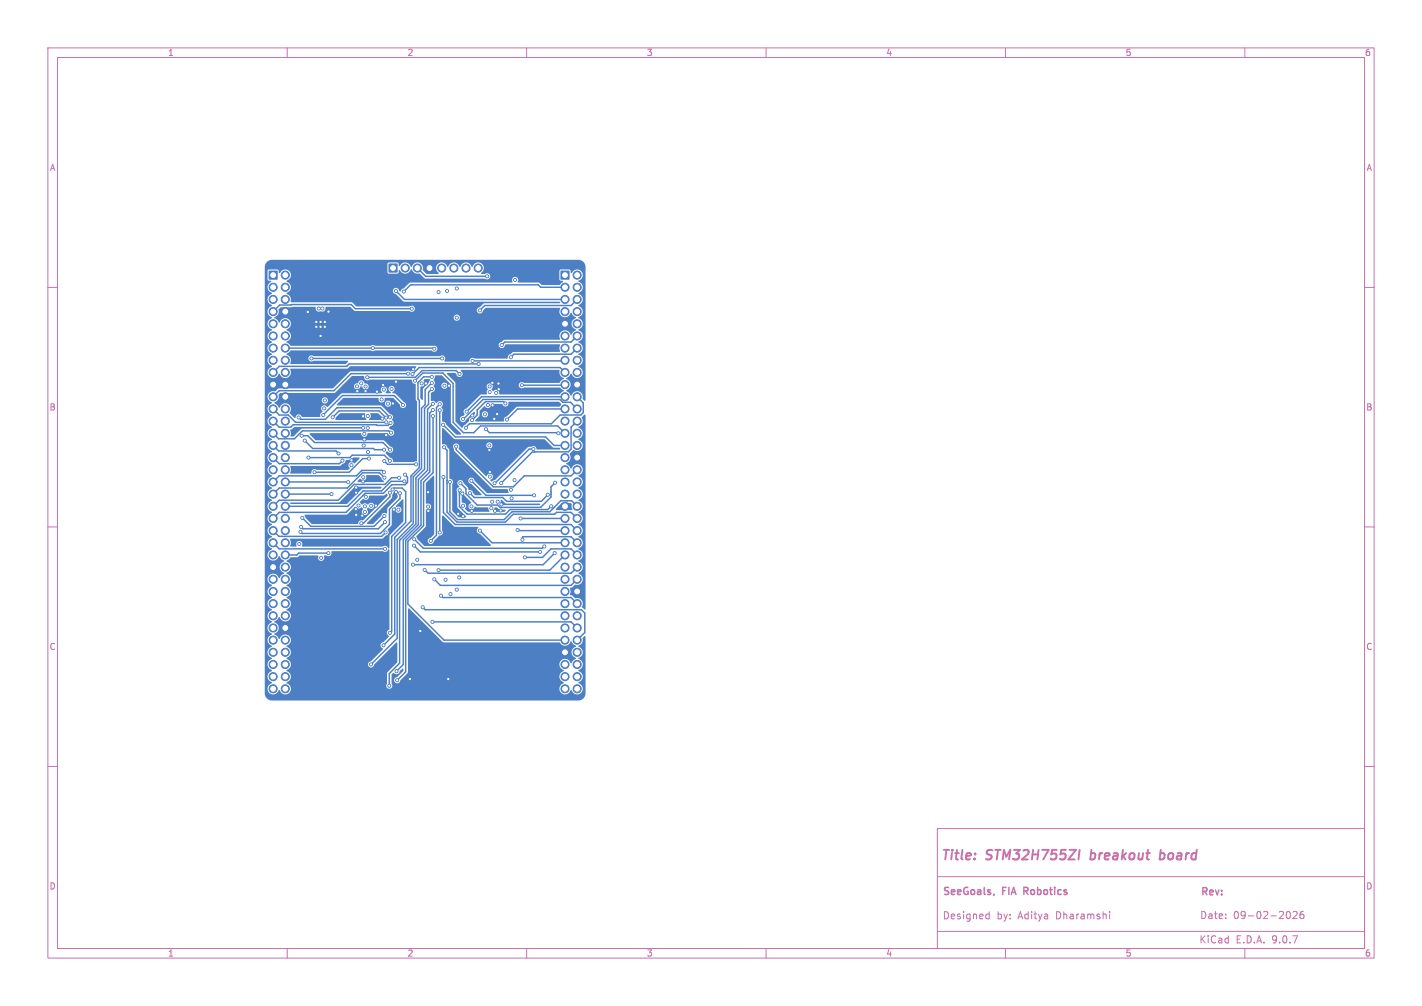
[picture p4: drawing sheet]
<svg xmlns="http://www.w3.org/2000/svg" width="297mm" height="210mm" viewBox="0 0 297 210" stroke-linecap="round" stroke-linejoin="round" font-family="sans-serif">
<defs><g id="words">
<g font-size="2.8" fill="#c872ab">
<text x="196.4" y="180.1">Title:</text>
<text x="206.1" y="180.1">STM32H755ZI</text>
<text x="228.6" y="180.1">breakout</text>
<text x="243.9" y="180.1">board</text>
</g>
<g font-size="2.1" fill="#c872ab">
<text x="196.8" y="187.3">SeeGoals,</text>
<text x="209.5" y="187.3">FIA</text>
<text x="214.5" y="187.3">Robotics</text>
<text x="250.7" y="187.3">Rev:</text>
<text x="196.8" y="192.1">Designed</text>
<text x="208.2" y="192.1">by:</text>
<text x="212.7" y="192.1">Aditya</text>
<text x="220.7" y="192.1">Dharamshi</text>
<text x="250.4" y="197.1">KiCad</text>
<text x="250.5" y="192.1">Date:</text>
<text x="257.6" y="192.1">09-02-2026</text>
<text x="258.1" y="197.1">E.D.A.</text>
<text x="265.7" y="197.1">9.0.7</text>
</g>
<g font-size="1.8" fill="#c872ab">
<text x="35" y="11.9">1</text>
<text x="85" y="11.9">2</text>
<text x="135" y="11.9">3</text>
<text x="185" y="11.9">4</text>
<text x="235" y="11.9">5</text>
<text x="285" y="11.9">6</text>
<text x="10.3" y="35.9">A</text>
<text x="285.4" y="35.9">A</text>
<text x="10.3" y="85.9">B</text>
<text x="285.3" y="85.9">B</text>
<text x="10.3" y="135.9">C</text>
<text x="285.3" y="135.9">C</text>
<text x="10.3" y="185.9">D</text>
<text x="285.3" y="185.9">D</text>
<text x="35" y="199.9">1</text>
<text x="85" y="199.9">2</text>
<text x="135" y="199.9">3</text>
<text x="185" y="199.9">4</text>
<text x="235" y="199.9">5</text>
<text x="285" y="199.9">6</text>
</g>
</g></defs>
<g fill="none" stroke="#c872ab" stroke-width=".21">
<path d="M10 10h277v190h-277zM12 12h273v186h-273zM60 10v2M110 10v2M160 10v2M210 10v2M260 10v2M10 60h2M285 60h2M10 110h2M285 110h2M10 160h2"/>
<path d="M195.8 173h89.2v25h-89.2zM285 160h2M60 198v2M110 198v2M160 198v2M195.8 194.4h89.1M195.8 183h89.1M206.2 190.8l.4 .1M206.6 190.3v1.5M206.6 191.7l-.4 .1M210 198v2M231.8 190.3v.2"/>
<path d="M231.8 190.8v1M260 198v2M268.9 190.3h.1a.8 .8 0 0 1 .5 .7 .8 .8 0 0 1-.5 .8l-.1-.1M270.1 190.4l.5-.1 .3 .4-.9 1.1h.9M272.2 190.3h-.4a1.01 1.01 0 0 0 0 1.5l.5-.2 .1-.5-.3-.3h-.3l-.3 .3"/>
</g>
<path d="M225.5 177.4l-.3 2M227.7 179.3l.2 .1M228 177.4l-.3 2M242.3 178.2h.8M242.4 177.4l-.2 2M243.1 179.2a.66 .66 0 0 1-.9 .1" fill="none" stroke="#c872ab" stroke-width=".4"/>
<path d="M207.6 186.7l-.1 .2M213.9 186h.5M214.4 185.2h-.5v1.5" fill="none" stroke="#c872ab" stroke-width=".3"/>
<g fill="#4d7fc4" stroke="#4d7fc4" stroke-width=".21">
<path d="M81.2 55.1h1.7v1.7h-1.7z"/>
<path d="M117.2 56.6h1.7v1.7h-1.7z"/>
<path d="M56.2 56.6h1.7v1.7h-1.7z"/>
<circle cx="84.6" cy="56" r=".85"/>
<circle cx="87.2" cy="56" r=".85"/>
<circle cx="89.7" cy="56" r=".85"/>
<circle cx="92.3" cy="56" r=".85"/>
<circle cx="94.8" cy="56" r=".85"/>
<circle cx="97.3" cy="56" r=".85"/>
<circle cx="99.9" cy="56" r=".85"/>
<circle cx="120.5" cy="57.4" r=".85"/>
<circle cx="118" cy="60" r=".85"/>
<circle cx="120.5" cy="60" r=".85"/>
<circle cx="118" cy="62.5" r=".85"/>
<circle cx="120.5" cy="62.5" r=".85"/>
<circle cx="118" cy="65" r=".85"/>
<circle cx="120.5" cy="65" r=".85"/>
<circle cx="118" cy="67.6" r=".85"/>
<circle cx="120.5" cy="67.6" r=".85"/>
<circle cx="118" cy="70.1" r=".85"/>
<circle cx="120.5" cy="70.1" r=".85"/>
<circle cx="118" cy="72.7" r=".85"/>
<circle cx="120.5" cy="72.7" r=".85"/>
<circle cx="118" cy="75.2" r=".85"/>
<circle cx="120.5" cy="75.2" r=".85"/>
<circle cx="118" cy="77.7" r=".85"/>
<circle cx="120.5" cy="77.7" r=".85"/>
<circle cx="118" cy="80.3" r=".85"/>
<circle cx="120.5" cy="80.3" r=".85"/>
<circle cx="118" cy="82.8" r=".85"/>
<circle cx="120.5" cy="82.8" r=".85"/>
<circle cx="118" cy="85.4" r=".85"/>
<circle cx="120.5" cy="85.4" r=".85"/>
<circle cx="118" cy="87.9" r=".85"/>
<circle cx="120.5" cy="87.9" r=".85"/>
<circle cx="118" cy="90.4" r=".85"/>
<circle cx="120.5" cy="90.4" r=".85"/>
<circle cx="118" cy="93" r=".85"/>
<circle cx="120.5" cy="93" r=".85"/>
<circle cx="118" cy="95.5" r=".85"/>
<circle cx="120.5" cy="95.5" r=".85"/>
<circle cx="118" cy="98.1" r=".85"/>
<circle cx="120.5" cy="98.1" r=".85"/>
<circle cx="118" cy="100.6" r=".85"/>
<circle cx="120.5" cy="100.6" r=".85"/>
<circle cx="118" cy="103.1" r=".85"/>
<circle cx="120.5" cy="103.1" r=".85"/>
<circle cx="118" cy="105.7" r=".85"/>
<circle cx="120.5" cy="105.7" r=".85"/>
<circle cx="118" cy="108.2" r=".85"/>
<circle cx="120.5" cy="108.2" r=".85"/>
<circle cx="118" cy="110.8" r=".85"/>
<circle cx="120.5" cy="110.8" r=".85"/>
<circle cx="118" cy="113.3" r=".85"/>
<circle cx="120.5" cy="113.3" r=".85"/>
<circle cx="118" cy="115.8" r=".85"/>
<circle cx="120.5" cy="115.8" r=".85"/>
<circle cx="118" cy="118.4" r=".85"/>
<circle cx="120.5" cy="118.4" r=".85"/>
<circle cx="118" cy="120.9" r=".85"/>
<circle cx="120.5" cy="120.9" r=".85"/>
<circle cx="118" cy="123.5" r=".85"/>
<circle cx="120.5" cy="123.5" r=".85"/>
<circle cx="118" cy="126" r=".85"/>
<circle cx="120.5" cy="126" r=".85"/>
<circle cx="118" cy="128.5" r=".85"/>
<circle cx="120.5" cy="128.5" r=".85"/>
<circle cx="118" cy="131.1" r=".85"/>
<circle cx="120.5" cy="131.1" r=".85"/>
<circle cx="118" cy="133.6" r=".85"/>
<circle cx="120.5" cy="133.6" r=".85"/>
<circle cx="118" cy="136.2" r=".85"/>
<circle cx="120.5" cy="136.2" r=".85"/>
<circle cx="118" cy="138.7" r=".85"/>
<circle cx="120.5" cy="138.7" r=".85"/>
<circle cx="118" cy="141.2" r=".85"/>
<circle cx="120.5" cy="141.2" r=".85"/>
<circle cx="118" cy="143.8" r=".85"/>
<circle cx="120.5" cy="143.8" r=".85"/>
<circle cx="59.6" cy="57.4" r=".85"/>
<circle cx="57" cy="60" r=".85"/>
<circle cx="59.6" cy="60" r=".85"/>
<circle cx="57" cy="62.5" r=".85"/>
<circle cx="59.6" cy="62.5" r=".85"/>
<circle cx="57" cy="65" r=".85"/>
<circle cx="59.6" cy="65" r=".85"/>
<circle cx="57" cy="67.6" r=".85"/>
<circle cx="59.6" cy="67.6" r=".85"/>
<circle cx="57" cy="70.1" r=".85"/>
<circle cx="59.6" cy="70.1" r=".85"/>
<circle cx="57" cy="72.7" r=".85"/>
<circle cx="59.6" cy="72.7" r=".85"/>
<circle cx="57" cy="75.2" r=".85"/>
<circle cx="59.6" cy="75.2" r=".85"/>
<circle cx="57" cy="77.7" r=".85"/>
<circle cx="59.6" cy="77.7" r=".85"/>
<circle cx="57" cy="80.3" r=".85"/>
<circle cx="59.6" cy="80.3" r=".85"/>
<circle cx="57" cy="82.8" r=".85"/>
<circle cx="59.6" cy="82.8" r=".85"/>
<circle cx="57" cy="85.4" r=".85"/>
<circle cx="59.6" cy="85.4" r=".85"/>
<circle cx="57" cy="87.9" r=".85"/>
<circle cx="59.6" cy="87.9" r=".85"/>
<circle cx="57" cy="90.4" r=".85"/>
<circle cx="59.6" cy="90.4" r=".85"/>
<circle cx="57" cy="93" r=".85"/>
<circle cx="59.6" cy="93" r=".85"/>
<circle cx="57" cy="95.5" r=".85"/>
<circle cx="59.6" cy="95.5" r=".85"/>
<circle cx="57" cy="98.1" r=".85"/>
<circle cx="59.6" cy="98.1" r=".85"/>
<circle cx="57" cy="100.6" r=".85"/>
<circle cx="59.6" cy="100.6" r=".85"/>
<circle cx="57" cy="103.1" r=".85"/>
<circle cx="59.6" cy="103.1" r=".85"/>
<circle cx="57" cy="105.7" r=".85"/>
<circle cx="59.6" cy="105.7" r=".85"/>
<circle cx="57" cy="108.2" r=".85"/>
<circle cx="59.6" cy="108.2" r=".85"/>
<circle cx="57" cy="110.8" r=".85"/>
<circle cx="59.6" cy="110.8" r=".85"/>
<circle cx="57" cy="113.3" r=".85"/>
<circle cx="59.6" cy="113.3" r=".85"/>
<circle cx="57" cy="115.8" r=".85"/>
<circle cx="59.6" cy="115.8" r=".85"/>
<circle cx="57" cy="118.4" r=".85"/>
<circle cx="59.6" cy="118.4" r=".85"/>
<circle cx="57" cy="120.9" r=".85"/>
<circle cx="59.6" cy="120.9" r=".85"/>
<circle cx="57" cy="123.5" r=".85"/>
<circle cx="59.6" cy="123.5" r=".85"/>
<circle cx="57" cy="126" r=".85"/>
<circle cx="59.6" cy="126" r=".85"/>
<circle cx="57" cy="128.5" r=".85"/>
<circle cx="59.6" cy="128.5" r=".85"/>
<circle cx="57" cy="131.1" r=".85"/>
<circle cx="59.6" cy="131.1" r=".85"/>
<circle cx="57" cy="133.6" r=".85"/>
<circle cx="59.6" cy="133.6" r=".85"/>
<circle cx="57" cy="136.2" r=".85"/>
<circle cx="59.6" cy="136.2" r=".85"/>
<circle cx="57" cy="138.7" r=".85"/>
<circle cx="59.6" cy="138.7" r=".85"/>
<circle cx="57" cy="141.2" r=".85"/>
<circle cx="59.6" cy="141.2" r=".85"/>
<circle cx="57" cy="143.8" r=".85"/>
<circle cx="59.6" cy="143.8" r=".85"/>
<circle cx="77.9" cy="72.7" r=".32"/>
<circle cx="90.7" cy="72.8" r=".32"/>
<circle cx="82.7" cy="102.7" r=".32"/>
<circle cx="76.1" cy="91.7" r=".32"/>
<circle cx="82.1" cy="84.2" r=".32"/>
<circle cx="75.8" cy="89.3" r=".32"/>
<circle cx="76" cy="93" r=".32"/>
<circle cx="67.8" cy="68.2" r=".32"/>
<circle cx="96.7" cy="107.8" r=".32"/>
<circle cx="73.4" cy="96.1" r=".32"/>
<circle cx="102.2" cy="94" r=".32"/>
<circle cx="78.5" cy="105.5" r=".32"/>
<circle cx="76.4" cy="81.7" r=".32"/>
<circle cx="85.6" cy="141.8" r=".32"/>
<circle cx="74.4" cy="107.5" r=".32"/>
<circle cx="82.7" cy="79.7" r=".32"/>
<circle cx="66.1" cy="67.2" r=".32"/>
<circle cx="74.4" cy="101.8" r=".32"/>
<circle cx="104.2" cy="81.3" r=".32"/>
<circle cx="89" cy="80" r=".32"/>
<circle cx="75.8" cy="86.9" r=".32"/>
<circle cx="67" cy="67.2" r=".32"/>
<circle cx="104.1" cy="80.1" r=".32"/>
<circle cx="87.8" cy="131.7" r=".32"/>
<circle cx="68.6" cy="65" r=".32"/>
<circle cx="93.6" cy="141.8" r=".32"/>
<circle cx="89.5" cy="106.7" r=".32"/>
<circle cx="96.6" cy="103" r=".32"/>
<circle cx="75.7" cy="107.6" r=".32"/>
<circle cx="98.5" cy="106.7" r=".32"/>
<circle cx="78.7" cy="81.8" r=".32"/>
<circle cx="80.7" cy="90.8" r=".32"/>
<circle cx="102.3" cy="98.5" r=".32"/>
<circle cx="80" cy="80.4" r=".32"/>
<circle cx="67" cy="68.2" r=".32"/>
<circle cx="102.9" cy="84.6" r=".32"/>
<circle cx="74.6" cy="81.7" r=".32"/>
<circle cx="75.8" cy="100.5" r=".32"/>
<circle cx="79.9" cy="87.4" r=".32"/>
<circle cx="95.7" cy="107.3" r=".32"/>
<circle cx="104.6" cy="106.6" r=".32"/>
<circle cx="64.3" cy="65.1" r=".32"/>
<circle cx="103.8" cy="86.4" r=".32"/>
<circle cx="74.4" cy="102.8" r=".32"/>
<circle cx="66.1" cy="68.2" r=".32"/>
<circle cx="67" cy="70.1" r=".32"/>
<circle cx="93.8" cy="80.5" r=".32"/>
<circle cx="102.8" cy="79.9" r=".32"/>
<circle cx="74.3" cy="106.3" r=".32"/>
<circle cx="89.4" cy="102.7" r=".32"/>
<circle cx="86.3" cy="77.1" r=".32"/>
<circle cx="98.7" cy="86.7" r=".32"/>
<circle cx="82.3" cy="106.4" r=".32"/>
<circle cx="104.7" cy="105.3" r=".32"/>
<circle cx="103.2" cy="87.5" r=".32"/>
<circle cx="67.8" cy="67.2" r=".32"/>
<circle cx="103.4" cy="106.6" r=".32"/>
<circle cx="76.8" cy="89.3" r=".32"/>
<circle cx="102.6" cy="106.1" r=".32"/>
<circle cx="102.8" cy="104.7" r=".32"/>
<circle cx="89.4" cy="105.8" r=".32"/>
<circle cx="102.3" cy="80.7" r=".32"/>
<circle cx="98.5" cy="105.7" r=".32"/>
<circle cx="66.6" cy="64.4" r=".32"/>
<circle cx="96.7" cy="105.6" r=".32"/>
<circle cx="75.4" cy="80" r=".32"/>
<circle cx="77.5" cy="105.6" r=".32"/>
<circle cx="101.9" cy="84.5" r=".32"/>
<circle cx="76.2" cy="105.7" r=".32"/>
<circle cx="76.9" cy="94.4" r=".32"/>
<circle cx="76.4" cy="80.7" r=".32"/>
<circle cx="73.4" cy="97.1" r=".32"/>
<circle cx="67.3" cy="64.4" r=".32"/>
<circle cx="102.3" cy="99.5" r=".32"/>
<circle cx="101.3" cy="86.5" r=".32"/>
<circle cx="76.2" cy="106.9" r=".32"/>
<circle cx="76.1" cy="90.6" r=".32"/>
<circle cx="81.1" cy="84.3" r=".32"/>
<circle cx="88.1" cy="80" r=".32"/>
<circle cx="74.9" cy="105.5" r=".32"/>
<circle cx="92.8" cy="80.5" r=".32"/>
<circle cx="104" cy="104.7" r=".32"/>
<circle cx="81.8" cy="81.2" r=".32"/>
<circle cx="74.6" cy="80.7" r=".32"/>
<circle cx="76.4" cy="103.7" r=".32"/>
<circle cx="102.3" cy="81.8" r=".32"/>
<circle cx="75.9" cy="99.6" r=".32"/>
<circle cx="83.2" cy="106.4" r=".32"/>
<circle cx="76.8" cy="86.8" r=".32"/>
<circle cx="103.6" cy="82" r=".32"/>
<circle cx="79.7" cy="83.4" r=".32"/>
<circle cx="80.2" cy="81.3" r=".32"/>
<circle cx="102.2" cy="93" r=".32"/>
<circle cx="81.4" cy="132.1" r=".32"/>
<circle cx="82" cy="102.2" r=".32"/>
<circle cx="63.1" cy="108.1" r=".32"/>
<circle cx="80.3" cy="107.7" r=".32"/>
<circle cx="96" cy="78.1" r=".32"/>
<circle cx="76.7" cy="78.8" r=".32"/>
<circle cx="80.4" cy="109" r=".32"/>
<circle cx="62.9" cy="110" r=".32"/>
<circle cx="68.6" cy="115.5" r=".32"/>
<circle cx="95.4" cy="66.3" r=".32"/>
<circle cx="81.6" cy="88.3" r=".32"/>
<circle cx="95.4" cy="60.2" r=".32"/>
<circle cx="83.4" cy="99.7" r=".32"/>
<circle cx="80.2" cy="98.6" r=".32"/>
<circle cx="62.5" cy="113.6" r=".32"/>
<circle cx="87.1" cy="116.9" r=".32"/>
<circle cx="90.4" cy="85.6" r=".32"/>
<circle cx="83" cy="142" r=".32"/>
<circle cx="71.5" cy="96.2" r=".32"/>
<circle cx="80.7" cy="88.2" r=".32"/>
<circle cx="91.8" cy="111.2" r=".32"/>
<circle cx="80.5" cy="111.2" r=".32"/>
<circle cx="91.8" cy="85.6" r=".32"/>
<circle cx="90.4" cy="84.3" r=".32"/>
<circle cx="82.8" cy="140.1" r=".32"/>
<circle cx="65" cy="74.8" r=".32"/>
<circle cx="92.4" cy="74.8" r=".32"/>
<circle cx="80.1" cy="134.7" r=".32"/>
<circle cx="90.2" cy="78.7" r=".32"/>
<circle cx="64.4" cy="95.5" r=".32"/>
<circle cx="81.4" cy="96.2" r=".32"/>
<circle cx="62.4" cy="87.1" r=".32"/>
<circle cx="81.4" cy="87.1" r=".32"/>
<circle cx="90.2" cy="79.9" r=".32"/>
<circle cx="77.5" cy="138.7" r=".32"/>
<circle cx="81.3" cy="143.2" r=".32"/>
<circle cx="90.2" cy="81.2" r=".32"/>
<circle cx="62.8" cy="111" r=".32"/>
<circle cx="83.5" cy="103" r=".32"/>
<circle cx="81.7" cy="90.3" r=".32"/>
<circle cx="91.6" cy="61" r=".32"/>
<circle cx="69.2" cy="103.1" r=".32"/>
<circle cx="77.1" cy="95.7" r=".32"/>
<circle cx="65.7" cy="98.6" r=".32"/>
<circle cx="100" cy="76" r=".32"/>
<circle cx="67.8" cy="83.6" r=".32"/>
<circle cx="85.2" cy="78" r=".32"/>
<circle cx="84.5" cy="100.5" r=".32"/>
<circle cx="72.7" cy="100.7" r=".32"/>
<circle cx="107.5" cy="100.2" r=".32"/>
<circle cx="86" cy="64.4" r=".32"/>
<circle cx="70.7" cy="94.7" r=".32"/>
<circle cx="81.5" cy="93.9" r=".32"/>
<circle cx="63" cy="91" r=".32"/>
<circle cx="80.3" cy="99.7" r=".32"/>
<circle cx="84.6" cy="99.1" r=".32"/>
<circle cx="90" cy="112.9" r=".32"/>
<circle cx="91.8" cy="84.4" r=".32"/>
<circle cx="80.4" cy="114.6" r=".32"/>
<circle cx="63.7" cy="92" r=".32"/>
<circle cx="80.2" cy="93.9" r=".32"/>
<circle cx="93.4" cy="60.7" r=".32"/>
<circle cx="80.6" cy="87.2" r=".32"/>
<circle cx="69.5" cy="87.1" r=".32"/>
<circle cx="67.7" cy="85.3" r=".32"/>
<circle cx="98.7" cy="75.3" r=".32"/>
<circle cx="86.7" cy="79.5" r=".32"/>
<circle cx="67.5" cy="86.6" r=".32"/>
<circle cx="84.2" cy="84.6" r=".32"/>
<circle cx="67.1" cy="116.5" r=".32"/>
<circle cx="101.5" cy="89.6" r=".32"/>
<circle cx="116.6" cy="90.4" r=".32"/>
<circle cx="90.4" cy="86.9" r=".32"/>
<circle cx="115.8" cy="115.5" r=".32"/>
<circle cx="86.3" cy="117.9" r=".32"/>
<circle cx="93.1" cy="121" r=".32"/>
<circle cx="114.4" cy="103.3" r=".32"/>
<circle cx="98.1" cy="102.9" r=".32"/>
<circle cx="86.2" cy="78.1" r=".32"/>
<circle cx="84.4" cy="60.9" r=".32"/>
<circle cx="90.3" cy="129.8" r=".32"/>
<circle cx="109" cy="80.4" r=".32"/>
<circle cx="80.3" cy="96.2" r=".32"/>
<circle cx="92.7" cy="93.4" r=".32"/>
<circle cx="86.9" cy="96.9" r=".32"/>
<circle cx="88.7" cy="119" r=".32"/>
<circle cx="94.1" cy="124" r=".32"/>
<circle cx="92.1" cy="124.4" r=".32"/>
<circle cx="100.2" cy="64.8" r=".32"/>
<circle cx="94" cy="100.6" r=".32"/>
<circle cx="92.6" cy="99.6" r=".32"/>
<circle cx="113.7" cy="114.1" r=".32"/>
<circle cx="86.5" cy="112.6" r=".32"/>
<circle cx="95.3" cy="93.2" r=".32"/>
<circle cx="105.9" cy="87.6" r=".32"/>
<circle cx="82.7" cy="60.7" r=".32"/>
<circle cx="88.3" cy="126.8" r=".32"/>
<circle cx="109.6" cy="116.4" r=".32"/>
<circle cx="75.5" cy="109.2" r=".32"/>
<circle cx="81.4" cy="102.9" r=".32"/>
<circle cx="96.2" cy="100.9" r=".32"/>
<circle cx="115.9" cy="100.8" r=".32"/>
<circle cx="96.7" cy="87.5" r=".32"/>
<circle cx="96" cy="102.3" r=".32"/>
<circle cx="115.1" cy="105.7" r=".32"/>
<circle cx="91.6" cy="119" r=".32"/>
<circle cx="100.2" cy="110.8" r=".32"/>
<circle cx="107.6" cy="58.4" r=".32"/>
<circle cx="111.4" cy="93.8" r=".32"/>
<circle cx="103.3" cy="100.9" r=".32"/>
<circle cx="108.1" cy="110.6" r=".32"/>
<circle cx="98.5" cy="100.4" r=".32"/>
<circle cx="111.5" cy="103.4" r=".32"/>
<circle cx="95.9" cy="120.5" r=".32"/>
<circle cx="104.7" cy="100.9" r=".32"/>
<circle cx="97.5" cy="85.9" r=".32"/>
<circle cx="97.3" cy="89.3" r=".32"/>
<circle cx="90.7" cy="120.9" r=".32"/>
<circle cx="112.8" cy="115.2" r=".32"/>
<circle cx="86.5" cy="113.9" r=".32"/>
<circle cx="109.1" cy="112.7" r=".32"/>
<circle cx="95.4" cy="123.1" r=".32"/>
<circle cx="108.7" cy="108.2" r=".32"/>
<circle cx="106.7" cy="102.2" r=".32"/>
<circle cx="106.7" cy="74.6" r=".32"/>
<circle cx="92.5" cy="88.7" r=".32"/>
<circle cx="104.8" cy="72" r=".32"/>
<circle cx="106.8" cy="104" r=".32"/>
<circle cx="105.6" cy="84.2" r=".32"/>
<circle cx="98.6" cy="87.7" r=".32"/>
<circle cx="101.8" cy="57.7" r=".32"/>
</g>
<g fill="none" stroke="#4d7fc4" stroke-width=".3">
<path d="M87.2 56l1.7 1.7h12.9M118 60h-5.1l-.5-.5h-26.6l-1.4 1.4M59.6 72.7h31l.1 .1M65 74.8h27.4M82.7 60.7l1.8 1.8h33.5M85.2 78h-11.9l-3.6 3.6h-11.4l-1.3 1.2M86 64.4h-11.8l-.8-.8h-12.5l-2.5 .1-1.4 1.3M86.2 78.1h.1M86.7 79.5l1.6-1.6h4.2l2.1 2.1v8.2l2.2 2.1h2.2l1.4-1.4h16.1l1.5 1.5M86.7 79.5h.1M86.9 79.2h.1M90.2 78.7h-1.7l-1.2 1.2v3.4l.3 .3v14l-1.8 1.8v9.4l-3.4 3.4v20.2l-2.3 2.3"/>
<path d="M90.2 79.9l-1.4 1.4v3.2l-.8 .7v12.6l-1.7 1.7v9.8l-3.3 3.3v20.6l-5.5 5.5M96 78.1l-.7-.7h-7.1l-1.4 1.4h-10.1M100 76h-27.1l-.5 .5h-14.1l-1.3 1.2M118 75.2l-.1 .1h-19.2M118 77.7l-1-1h-29.5l-1.3 1.4M120.5 62.5l-1.2 1.3h-18.1l-1 1M120.5 72.7l-1.2 1.2h-12l-.6 .7M120.5 70.1l-1.2 1.3h-13.9l-.6 .6M57 87.9l1.3 1.3h2.4l.5-.5h17.4l.2 .1h2.3l.5-.5M57 95.5l1.3 1.3h12.6l.6-.6M57 85.4l1.3 1.2h1.9l1.5 1.6h19M57 93l1.2 1.1h12l.5 .6"/>
<path d="M59.6 98.1l.4 .4M63 91h1.3l1.4 1.4h14.3l1.5 1.5M63.7 92l1.6 1.6h12.7l.3 .3h1.9M64.4 95.5h8.7l.5-.5h6.7l1.1 1.2M69.5 87.1l1.3-1.3h8.4l1.4 1.4M75.5 98.2h.1M77.1 95.7h-1.3l-2.9 2.9h-7.2M80.2 98.6l-.4-.4h-4.2l-1.2 1.1h-16.1l-1.3 1.3M80.2 93.9h.1M80.3 96.2l.7 .7h5.9M80.3 99.7l-1-1h-3.6l-3.2 3.2h-14.2l-1.3 1.2M81.4 87.1l-1.9-2h-9.1l-2.4 2.4h-5.2l-.4-.4"/>
<path d="M81.7 90.3l-.5-.4h-18l-1.7 1.7h-3.3l-1.2-1.2M83.4 99.7h-1.6l-1.4 1.4h-6.4l-3.3 3.3h-12.4l-1.3 1.3M84.2 84.6l-1.9-2h-10.8l-4 4M84.6 99.1l.5 .5v1.1l-.5 .5h-2.7l-1.8 1.8h-3.8l-4 4h-14l-1.3 1.2M90.2 81.2l-.7 .7v2.5l-.8 .8v12.8l-1.8 1.8v9.6l-3.4 3.4v25.7l-2.2 2.1v2.6M90.4 85.6l-.6 .6v12.3l-1.9 1.9v9.2l-3.2 3.2v27.4l-1.7 1.8M90.4 84.3l-1.1 1.1v12.8l-1.9 1.9v9.4l-3.2 3.2v26l-1.4 1.4M90.4 86.9v11.8l-1.9 2v9l-3.3 3.3v13.1l7.5 7.5h25.3M91.8 85.6v25.6M91.8 84.4l-.6 .7v26.6l-1.2 1.2M92.5 88.7l2.6 2.5h18.8l1.8 1.8h2.3M92.6 99.6v7.4l2.5 2.5h24.2l1.2 1.3"/>
<path d="M92.7 93.4l.7 .6v12.9l2.1 2.1h10.1l1.6-1.7h8.6l.4-.3h3.1l1.2 1.2M95.3 93.2v.7l7.7 7.7h4.2l2.3-2.3h9.8l1.2-1.2M101.5 89.6l.7 .7h14.2l.2 .1M105.6 84.2l-.4-.4h-3.8l-1.7 1.8v1l-1.1 1.1M111.4 93.8h-.9l-7.2 7.1M118 80.3l-.1 .1h-8.9M118 85.4h-9.9l-2.2 2.2M118 82.8h-17.4l-3.1 3.1M120.5 82.8l1.3 1.3v2l-.5 .5h-4.3l-1.8 1.9h-17.2l-.7 .8M120.5 85.4l-1.3-1.4h-1.7l-.6-.6h-16l-4.2 4.1M120.5 87.9l-1.2 1.3v4.6l-.6 .5-7.5 .1-6.5 6.5M57 110.8l1.2 1.2h21.5l.8-.8"/>
<path d="M57 113.3l1.3 1.3h22.1M59.6 103.1h9.6M59.6 100.6l13.1 .1M68.6 115.5h-6.2l-.4 .3h-2.4M75.8 103.5h.1M76.1 103.1h.1M80.3 107.7l-2.2 2.2h-13.2l-1.8-1.8M80.4 109l-1.4 1.4h-15.7l-.4-.4M81.4 102.9v.8l-5.5 5.5h-.4M82 102.2l.3-.3h1.7l.7 .7v6.5l-2.9 2.9v19.7l-.4 .4M83.5 103v1.1l-2.2 2.2v3.2l-1.9 1.9h-16.3l-.3-.4M84.5 100.5h-2.8l-2 2h-3.9l-3.2 3.2h-13"/>
<path d="M85.1 100.7h.1M86.5 113.9h.1M86.5 113.9l1.3 1.3h25M86.5 112.6h.1M86.5 112.6l1.9 1.9h24.9l.4-.4M93.4 100.9h.1M93.4 100.3v.1M94 100.6v6.3l1.6 1.6h9.7l1.7-1.7h7.8l2.3-2.3h2.3l1.1 1.2M95.9 103.3h.1M96 102.8h-.1M96 102.3v3.4l1.5 1.6h8.1l.9-.9h7.9l.7-.7M98.1 102.9l1 1h5.9l.8 .8h7.3l1.3-1.4"/>
<path d="M98.5 100.4l3 3h10M100.2 110.8l2.6 2.5h15.2M103.3 100.9h.1M104.7 100.9h.1M108.1 110.6l.5 .2h9.4M108.7 108.2h9.3M109.1 112.7l.1-.7h10.1l1.2 1.3M113.1 106.4h.1M115.1 103.1h.1M115.1 102.6h.1M115.4 106.3h.1M115.7 105.9h.1"/>
<path d="M115.8 115.5l-2.4 2.4h-27.1M115.9 100.8l-.8 .8v2.1l-2.2 2.2h-8.4l-.5-.5h-4.3l-2.4-2.3v-1.1l-1.1-1.1M115.9 100.8h.1M118 115.8l-3.2 3.2h-23.2M118.5 104.5h.1M120.5 115.8l-1.2-1.2h-4.2l-1.8 1.8h-3.7M120.5 118.4l-1.2 1.3h-29.9l-.7-.7M88.3 126.8l.5 .5h32.6l.7 .7v4l-1.6 1.6M90.3 129.8h29l1.2 1.3M90.7 120.9l1.3 1.3h27.3l1.2-1.3M92.1 124.4l.4 .3h26.8l1.2 1.3"/>
</g>
<g fill="#4d7fc4">
<path d="M55.8 54.6l1-.4h64a1.5 1.5 0 0 1 1.5 1.5v27.9a.43 .43 0 0 1-.6-.4 1.21 1.21 0 0 0-.9-1.5 1.21 1.21 0 0 0-1.5 .9l-1-1.1a1.28 1.28 0 0 0 .9-1.2 1.28 1.28 0 0 0-1-1.2l.7-.6 .3-.5h.2a1.2 1.2 0 0 0 2 .5 1.2 1.2 0 0 0-.6-2v-.1a1.24 1.24 0 0 0 .9-1.3 1.24 1.24 0 0 0-.9-1.1v-.2a1.24 1.24 0 0 0 .9-1.2 1.24 1.24 0 0 0-.9-1.2v-.1a1.24 1.24 0 0 0 .9-1.2 1.24 1.24 0 0 0-.9-1.2v-.2a1.24 1.24 0 0 0 .9-1.2 1.24 1.24 0 0 0-.9-1.1v-.2a1.24 1.24 0 0 0 .9-1.2 1.24 1.24 0 0 0-.9-1.2v-.1a1.24 1.24 0 0 0 .9-1.3 1.24 1.24 0 0 0-.9-1.1v-.2a1.24 1.24 0 0 0 .9-1.2 1.24 1.24 0 0 0-.9-1.2v-.1a1.21 1.21 0 0 0 .6-2 1.21 1.21 0 0 0-2.1 .4l-.4-.7h-1.9l-.2 .2v1.9l.8 .4-.8 .7h-3.6l-.7-.5-4.3-.1a.69 .69 0 0 0-.6-1.1 .69 .69 0 0 0-.6 1.1l-21.3 .1-2.2 1.8a.8 .8 0 0 0-1.3-.5l-.1 .4 .1 .4 .5 .3 1.7 1.6h32.4l.2 .2-.2 .1h-15.6l-1 .9a.65 .65 0 0 0-.6 .7 .65 .65 0 0 0 .7 .6 .65 .65 0 0 0 .6-.7l.6-.5h15.5a1.24 1.24 0 0 0 .6 1.8 1.24 1.24 0 0 0 1.6-.8l.6 .6 .5 .3v.2a1.24 1.24 0 0 0-.9 1.3 1.24 1.24 0 0 0 .9 1.1l-.6 .6-.3 .5-.2-.1a1.22 1.22 0 0 0-1.7-.7 1.22 1.22 0 0 0-.5 1.8h-11.6l-.7 .5a.65 .65 0 0 0-.5 .7 .65 .65 0 0 0 .7 .6 .65 .65 0 0 0 .6-.7l.2-.1h11.1a.47 .47 0 0 1 0 .7l.2 .7-.2 .2h-9.5l-.7 .4a.77 .77 0 0 0-.6 .9h-7a.73 .73 0 0 0-1 .7l-5.2-.1a.72 .72 0 0 0 0-1 .72 .72 0 0 0-.9 0l-26.4-.1a.65 .65 0 0 0-.9 .1 .65 .65 0 0 0 0 .9 .65 .65 0 0 0 .9 0h7l.2 .2-.5 .5h-11.4a.47 .47 0 0 1 0-.7l-.2-.7-.8-.6 1-.9h16.6l.4 .2 .6-.2 11.8 .1a.65 .65 0 0 0 .8 .2 .65 .65 0 0 0 .3-.9 .65 .65 0 0 0-.8-.3h-12.1l-.5-.2-.5 .2h-16.6l-.9-.7v-.2a1.24 1.24 0 0 0 .9-1.2 1.24 1.24 0 0 0-1-1.2l.1-.2a1.21 1.21 0 0 0 .5-2 1.21 1.21 0 0 0-2 .7l-1.1-1.1h37.5v.1a.64 .64 0 0 0 .9 .5 .64 .64 0 0 0 0-1.1 .64 .64 0 0 0-.9 .5l-37.5-.1a1.39 1.39 0 0 0 .9-1.6l.5-.4 7.2-.1a.8 .8 0 0 0 .3 .8 .8 .8 0 0 0 .8 .1 .72 .72 0 0 0 .8-.2 .72 .72 0 0 0 .2-.7l5.1-.1 1.1 .9h11.3a.66 .66 0 0 0 1 0 .66 .66 0 0 0 0-.9 .66 .66 0 0 0-1 0h-11l-1.1-.9-12.7-.1a1.39 1.39 0 0 0-.9-1.7l.1-.2a1.24 1.24 0 0 0 .9-1.2 1.24 1.24 0 0 0-1-1.2l.1-.1a1.21 1.21 0 0 0 .5-2 1.21 1.21 0 0 0-2 .4l-.4-.7h-1.8l-.3 .1v2l.2 .2h.5v.2a1.26 1.26 0 0 0-.7 1.3 1.26 1.26 0 0 0 .9 1.1v.2a1.24 1.24 0 0 0-.9 1.2 1.24 1.24 0 0 0 .9 1.1v.2a1.24 1.24 0 0 0-.9 1.2 1.24 1.24 0 0 0 .9 1.2v.1a1.24 1.24 0 0 0-.9 1.3 1.24 1.24 0 0 0 .9 1.1v.2a1.24 1.24 0 0 0-.9 1.2 1.24 1.24 0 0 0 .9 1.2v.1a1.24 1.24 0 0 0-.9 1.2 1.24 1.24 0 0 0 .9 1.2v.2a1.24 1.24 0 0 0-.9 1.2 1.24 1.24 0 0 0 .9 1.1v.2a1.2 1.2 0 0 0-.5 2 1.2 1.2 0 0 0 2-.6h.1a1.22 1.22 0 0 0 1.7 .8 1.22 1.22 0 0 0 .5-1.8h11.9l.7-.6h13.6l.1 .2-.7 .8-.4 .2-.5-.2-.5 .1h-11.6l-3.7 3.6h-11.2l-.8 .6a1.25 1.25 0 0 0-1.6 .8 1.25 1.25 0 0 0 .9 1.6v.1a1.24 1.24 0 0 0-.9 1.2 1.24 1.24 0 0 0 .9 1.2v.2a1.24 1.24 0 0 0-.9 1.2 1.24 1.24 0 0 0 .9 1.1v.2a1.24 1.24 0 0 0-.9 1.2 1.24 1.24 0 0 0 .9 1.2v.1a1.24 1.24 0 0 0-.9 1.3 1.24 1.24 0 0 0 .9 1.1v.2a1.24 1.24 0 0 0-.9 1.2 1.24 1.24 0 0 0 .9 1.2v.1a1.24 1.24 0 0 0-.9 1.2 1.24 1.24 0 0 0 .9 1.2v.2a1.24 1.24 0 0 0-.9 1.2 1.24 1.24 0 0 0 .9 1.1v.2a1.24 1.24 0 0 0-.9 1.2 1.24 1.24 0 0 0 .9 1.2v.1a1.24 1.24 0 0 0-.9 1.3 1.24 1.24 0 0 0 .9 1.1v.2a1.24 1.24 0 0 0-.9 1.2 1.24 1.24 0 0 0 .9 1.2v.1a1.24 1.24 0 0 0-.9 1.2 1.24 1.24 0 0 0 .9 1.2v.2a1.24 1.24 0 0 0-.9 1.2 1.24 1.24 0 0 0 .9 1.1v.2a1.2 1.2 0 0 0-.5 2 1.2 1.2 0 0 0 2-.6l.5 .6 .5 .3v.2a1.24 1.24 0 0 0-.9 1.3 1.24 1.24 0 0 0 1 1.1l-.7 .6-.3 .5-.2-.1a1.21 1.21 0 0 0-2.1-.4 1.21 1.21 0 0 0 .7 2v.1a1.24 1.24 0 0 0-.9 1.2 1.24 1.24 0 0 0 .9 1.2v.2a1.24 1.24 0 0 0-.9 1.2 1.24 1.24 0 0 0 .9 1.1v.2a1.24 1.24 0 0 0-.9 1.2 1.24 1.24 0 0 0 .9 1.2v.1a1.24 1.24 0 0 0-.9 1.3 1.24 1.24 0 0 0 .9 1.1v.2a1.24 1.24 0 0 0-.9 1.2 1.24 1.24 0 0 0 .9 1.2v.1a1.24 1.24 0 0 0-.9 1.2 1.24 1.24 0 0 0 .9 1.2v.2a1.24 1.24 0 0 0-.9 1.2 1.24 1.24 0 0 0 .9 1.1v.2a1.24 1.24 0 0 0-.9 1.2 1.24 1.24 0 0 0 .9 1.2v.1a1.2 1.2 0 0 0-.5 2.1 1.2 1.2 0 0 0 2-.7l.1 .1a1.21 1.21 0 0 0 2.1 .4 1.21 1.21 0 0 0-.7-1.9l.1-.2a1.24 1.24 0 0 0 .9-1.2 1.24 1.24 0 0 0-1-1.2l.1-.1a1.24 1.24 0 0 0 .9-1.3 1.24 1.24 0 0 0-1-1.1l.1-.2a1.24 1.24 0 0 0 .9-1.2 1.24 1.24 0 0 0-1-1.2l.1-.1a1.21 1.21 0 0 0 .4-2.1 1.21 1.21 0 0 0-1.9 .7l-1.1-1.1a1.28 1.28 0 0 0 .9-1.2 1.28 1.28 0 0 0-.9-1.2l.6-.6 .3-.5h.2a1.21 1.21 0 0 0 2.1 .5 1.21 1.21 0 0 0-.7-2l.1-.1a1.24 1.24 0 0 0 .9-1.3 1.24 1.24 0 0 0-1-1.1l.1-.2a1.24 1.24 0 0 0 .9-1.2 1.24 1.24 0 0 0-1-1.2l.1-.1a1.24 1.24 0 0 0 .9-1.2 1.24 1.24 0 0 0-1-1.2l.1-.2a1.24 1.24 0 0 0 .9-1.2 1.24 1.24 0 0 0-1-1.1l.9-.9h1.4l.5-.4h3.8l.1 .2a.67 .67 0 0 0 .7 1 .67 .67 0 0 0 .5-1.1l.4-.1a.71 .71 0 0 0 .9 .1 .71 .71 0 0 0 .2-.9h10.9a.64 .64 0 0 0 .9-.3l.2-.1 .1 .1v16.5a.78 .78 0 0 0-.5 .7 .78 .78 0 0 0 .4 .8l-1.2 1.3a.7 .7 0 0 0-.5 .6 .7 .7 0 0 0 .5 .7l-2.6 2.7a.65 .65 0 0 0-.5 .7 .65 .65 0 0 0 .7 .6 .65 .65 0 0 0 .6-.7l4.5-4.5h.2l.1 4-2.1 2.2-.1 2.3a.66 .66 0 0 0 0 .9 .66 .66 0 0 0 1 0 .66 .66 0 0 0 0-.9v-1.8l.4-.4a.7 .7 0 0 0 .8 .2 .7 .7 0 0 0 .5-.6l.5-.5h.2v.5l-1.2 1.2a.66 .66 0 0 0-.7 .7 .66 .66 0 0 0 .7 .7 .66 .66 0 0 0 .6-.7l1.6-1.7v-13.1l.2-.2 7.3 7.1h24.2a1.25 1.25 0 0 0 1.3 .7 1.25 1.25 0 0 0 1-.9l.6 .6a.45 .45 0 0 1 .5 .5 1.24 1.24 0 0 0-.9 1.2 1.24 1.24 0 0 0 .9 1.2l-.6 .5-.3 .5h-.2a1.21 1.21 0 0 0-2.1-.4 1.21 1.21 0 0 0 .7 1.9l-.1 .2a1.24 1.24 0 0 0-.9 1.2 1.24 1.24 0 0 0 1 1.2l-.1 .1a1.2 1.2 0 0 0-.4 2.1 1.2 1.2 0 0 0 1.9-.7l.2 .1a1.21 1.21 0 0 0 2 .4 1.21 1.21 0 0 0-.6-1.9v-.2a1.24 1.24 0 0 0 .9-1.2 1.24 1.24 0 0 0-.9-1.2v-.1a1.24 1.24 0 0 0 .9-1.3 1.24 1.24 0 0 0-.9-1.1v-.2a1.24 1.24 0 0 0 .9-1.2 1.24 1.24 0 0 0-.9-1.2v-.1a1.34 1.34 0 0 0 .9-1.7l.4-.3 .2 .1v11.8a1.5 1.5 0 0 1-1.5 1.5h-64a1.5 1.5 0 0 1-1.5-1.5l.1-89.4 .1-.2h25.4v1.7l.2 .3h1.9l.3-.2v-.5a.45 .45 0 0 1 .6 .4 1.26 1.26 0 0 0 2-.6h.1a1.37 1.37 0 0 0 1.7 .9l1.1 1.1h12.5a.65 .65 0 0 0 .9-.1 .65 .65 0 0 0 0-.9 .65 .65 0 0 0-.9 0h-.7l-.1-.1a1.23 1.23 0 0 0 .1-2.1 1.23 1.23 0 0 0-2 .7h-.1a1.24 1.24 0 0 0-1.2-.9 1.24 1.24 0 0 0-1.2 .9h-.2a1.24 1.24 0 0 0-1.2-.9 1.24 1.24 0 0 0-1.1 .9h-.2a1.21 1.21 0 0 0-1.9-.6 1.21 1.21 0 0 0 .2 2l-.2 .1h-2.3l-.9-.8a1.23 1.23 0 0 0-.8-1.6 1.23 1.23 0 0 0-1.6 .9h-.1a1.25 1.25 0 0 0-1.2-.9 1.25 1.25 0 0 0-1.2 .8l-.1-.1-.1-.6-.2-.1h-1.8l-.3 .3h-25.4z"/>
<path d="M121.6 87l.4-.4h.3v40.6h-.2l-.5-.4a1.3 1.3 0 0 0-.1-1.5 1.3 1.3 0 0 0-1.4-.5l-.5-.4-.6-.2 .2-.8-.2-.6 .6-.2 .5-.5a1.23 1.23 0 0 0 1.6-.9 1.23 1.23 0 0 0-.9-1.5v-.2a1.24 1.24 0 0 0 .9-1.2 1.24 1.24 0 0 0-.9-1.1v-.2a1.24 1.24 0 0 0 .9-1.2 1.24 1.24 0 0 0-.9-1.2v-.1a1.24 1.24 0 0 0 .9-1.3 1.24 1.24 0 0 0-.9-1.1v-.2a1.24 1.24 0 0 0 .9-1.2 1.24 1.24 0 0 0-.9-1.2v-.1a1.24 1.24 0 0 0 .9-1.2 1.24 1.24 0 0 0-.9-1.2v-.2a1.24 1.24 0 0 0 .9-1.2 1.24 1.24 0 0 0-.9-1.1v-.2a1.24 1.24 0 0 0 .9-1.2 1.24 1.24 0 0 0-.9-1.2v-.1a1.24 1.24 0 0 0 .9-1.3 1.24 1.24 0 0 0-.9-1.1v-.2a1.21 1.21 0 0 0 .5-2 1.21 1.21 0 0 0-2 .6l-1-1a1.35 1.35 0 0 0 .7-2.1l.7-.7a1.25 1.25 0 0 0 1.9-.5 1.25 1.25 0 0 0-.8-1.7v-.2a1.24 1.24 0 0 0 .9-1.2 1.24 1.24 0 0 0-.9-1.2v-.1a1.3 1.3 0 0 0 .7-2z"/>
<path d="M60.6 112.5l19.2-.1 .7-.6a.74 .74 0 0 0 .7-.5 .74 .74 0 0 0-.2-.8l.8-1v-3l.6-.6h.2a.74 .74 0 0 0 .1 .8 .74 .74 0 0 0 .8 .3 .68 .68 0 0 0 .2-1 .68 .68 0 0 0-.9-.2l-.1-.2 1.3-1.4h.2v4.7l-2.8 2.9-.1 2.5-.1 .2a.85 .85 0 0 0-1.3-.4l-16.8-.1a.69 .69 0 0 0-.6-1.1 .69 .69 0 0 0-.6 1.1h-1.3l.2-.6z"/>
<path d="M89 100.8l1.4-1.4h.2l.1 12.1-.7 .7a.66 .66 0 0 0-.7 .7 .66 .66 0 0 0 .7 .7 .66 .66 0 0 0 .7-.7l1-1.1a.7 .7 0 0 0 .7-.3 .7 .7 0 0 0-.1-.8v-2.9l.2-.2 2.4 2.3 4.8 .1 .2 .1a.72 .72 0 0 0-.3 .8 .72 .72 0 0 0 .6 .5l2.3 2.3v.2l-13.9 .1-1.4-1.5-.3-.5 2-2.1 .1-3.5a.69 .69 0 0 0 1-.7 .69 .69 0 0 0-1-.6z"/>
<path d="M63.7 107.5l8.7-.1 1.8-1.6a.87 .87 0 0 0 1.3 .1l.3 .4a.69 .69 0 0 0-.1 1 .69 .69 0 0 0 1 0 .69 .69 0 0 0-.1-1.1l.3-.3a.66 .66 0 0 0 1 .2 .66 .66 0 0 0 0-1 .66 .66 0 0 0-1 .2h-.2a.64 .64 0 0 0-1 0h-.2l-.4-.5 .7-.7a.75 .75 0 0 0 .9 .2 .75 .75 0 0 0 .4-.8l3-.1 .6-.3 .3 .2-.1 .3-5 5a.84 .84 0 0 0-1.2 .8h-9.5l-1.4-1.3z"/>
<path d="M82.1 102.8l.5-.4h.4l-.1 .6 .1 .9-2 2.1-.2 1.2a.77 .77 0 0 0-1.2 .5l-1.7 1.7-1.3-.1 .1-.2 5.1-5.1z"/>
<path d="M92.3 89.4h.3l2.4 2.3h18.7l1.7 1.7 1.4 .1 .2 .2-.1 .1h-4.8a.69 .69 0 0 0-.5-.6 .69 .69 0 0 0-.7 .1l-.7 .1-6.8 6.8-.7 .3-.3-.3a.69 .69 0 0 0 .5-.7 .69 .69 0 0 0-.5-.6h-.4l-.3 .5h-.3l-5.6-5.7v-.8h5.8a.64 .64 0 0 0 .8 .7 .64 .64 0 0 0 .2-1.1 .64 .64 0 0 0-1 .3v.1h-5.8a.66 .66 0 0 0-.9-.2 .66 .66 0 0 0-.1 1l.1 .5 7.8 7.8 3.2 .1 .4 .7-.2 .1h-4.4l-2.6-2.6a.65 .65 0 0 0-.7-.6 .65 .65 0 0 0-.6 .7 .65 .65 0 0 0 .7 .6l2.1 2.3-.2 .1h-1.2l-.9-1.1a.4 .4 0 0 1-.4 0 .4 .4 0 0 1-.1-.5l-1-.9a.65 .65 0 0 0-.9-.6 .65 .65 0 0 0 0 1.1v.2l-.2 .2a.68 .68 0 0 0-.2 .9v3.2l1.8 1.8v.3h-1.5l-1.3-1.4-.1-5.5a.74 .74 0 0 0 .1-.8 .74 .74 0 0 0-.6-.4l-.1-6-.4-.5a.78 .78 0 0 0-1-.7z"/>
<path d="M96.6 102.7h.2l.2 .7 1.4 1.6a.69 .69 0 0 0-.6 .7 .69 .69 0 0 0 .7 .7 .69 .69 0 0 0 .7-.6l.4 .1h2.3l.3 .8-.1 .1h-4.3l-.7-.6a.75 .75 0 0 0 .2-.9 .75 .75 0 0 0-.8-.4l-.1-2z"/>
<path d="M103.3 105.9h.5l.6 .5h1.1l.1 .2-.3 .2h-2.2a.33 .33 0 0 1-.1-.3 .33 .33 0 0 1 .2-.2z"/>
<path d="M116.2 106.2l1.2-1.2h1.8l.2 .3v.5a.46 .46 0 0 1 0 .7h-3.2l-.1-.1z"/>
<path d="M104.6 104.4h.2l.9 .7h7l.1 .2-.1 .1h-8a.36 .36 0 0 1-.3-.2 .36 .36 0 0 1 .2-.4z"/>
<path d="M60.6 105l10.1-.1 3.5-3.3h5.3l.2 .1-.3 .3h-3.7l-3.3 3.2h-11.6z"/>
<path d="M75.1 100l.1-.1a.74 .74 0 0 0 1 .3 .74 .74 0 0 0 .3-1h2.6l1.1 1.3-.1 .1h-5.3l-.1-.2z"/>
<path d="M60.6 97.3h10.4l.6-.5a.84 .84 0 0 0 .6-.8h1l.6-.5h1.2l.1 .3-1 .9a.73 .73 0 0 0-1.1 0 .73 .73 0 0 0 0 1.1l-.3 .3h-6.5a.72 .72 0 0 0-.9-.1 .72 .72 0 0 0-.3 .8h-4.3l.1-.8z"/>
<path d="M58.5 82.1l11.3-.1 1.6-1.4h2.5v.1a.73 .73 0 0 0 .8 .6 .73 .73 0 0 0 .6-.6h.3a.69 .69 0 0 0 .8 .6 .69 .69 0 0 0 .6-.8 .69 .69 0 0 0-.9-.5 .7 .7 0 0 0-.7-.6 .7 .7 0 0 0-.7 .6h-.1a.64 .64 0 0 0-.7 .6h-2.5l2.1-2.1 2.6 .1a.7 .7 0 0 0 .3 .7 .7 .7 0 0 0 .8-.1h8.7l.1 .2a.77 .77 0 0 0 .8 .8v3.2l.3 .4v12.4l-.7 .3-4.3-.1-.2-.6-.5-.3-.9-.9 .4-.4a.67 .67 0 0 0 1.1 0 .67 .67 0 0 0-.5-1l-1.5-1.3h-14l-1.4-1.3 .2-.2h10.6a.72 .72 0 0 0 .7 .8 .72 .72 0 0 0 .7-.8h4.2a.68 .68 0 0 0 .7 .6 .68 .68 0 0 0 .6-.8 .68 .68 0 0 0-.8-.6l-.3-.3 .4-.4a.7 .7 0 0 0 .6-.5 .7 .7 0 0 0-.3-.8 .7 .7 0 0 0 .1-.7 .7 .7 0 0 0-.6-.5l-1.9-1.8h-9l-.1-.1 .2-.3h9.8a.64 .64 0 0 0 .9 .7 .64 .64 0 0 0 .2-1.1 .64 .64 0 0 0-1.1 .3v.1h-9.8l1.2-1.2 7.3 .1a.69 .69 0 0 0 .6 .9 .69 .69 0 0 0 .7-.9h1.7l1.4 1.3a.66 .66 0 0 0 .5 .8 .66 .66 0 0 0 .8-.5 .66 .66 0 0 0-.5-.8l-1.7-1.7-.6-.1-.1-.2a.66 .66 0 0 0 .5-1 .66 .66 0 0 0-1.1-.1 .66 .66 0 0 0 .3 1l-.1 .3h-.8a.32 .32 0 0 1-.1-.3 .32 .32 0 0 1 .2-.3 .65 .65 0 0 0-.4-.8 .65 .65 0 0 0-.8 .4 .65 .65 0 0 0 .2 .8l-.1 .2h-8.4l-3 2.9a.69 .69 0 0 0-1.1-.2 .69 .69 0 0 0 .2 1.1l-.5 .4-.1 .7h-3.7a.71 .71 0 0 0-.8-.5 .71 .71 0 0 0-.6 .8l-.2-.1-1-1.1a1.21 1.21 0 0 0-.4-1.8 1.21 1.21 0 0 0-1.7 .8l-.6-.6-.5-.4 .7-.6h9.2v.2a.64 .64 0 0 0 1 .4 .64 .64 0 0 0 0-1.1 .64 .64 0 0 0-1 .5h-9.2l.2-.4v-.7z"/>
<path d="M60.6 89.7l.9-.6h14.5l.2 .2-.2 .2h-12.9l-1.9 1.6h-.5l.1-.7z"/>
<path d="M90.9 78.4h1.4l1.9 1.9v7.9l2.1 2.3v.2h-1l-2.1-2.1a.84 .84 0 0 0-.9-.6v-2a1.06 1.06 0 0 0-.1-1.1 .64 .64 0 0 0 .1-1 .64 .64 0 0 0-1 .2h-.3a.78 .78 0 0 0-1-.4v-1.5l.2-.3a.72 .72 0 0 0 .6-.6 .72 .72 0 0 0-.3-.7l1.7-.1a.64 .64 0 0 0 .9 .6 .64 .64 0 0 0 .2-1 .64 .64 0 0 0-1.1 .2v.2l-1.6-.1a.76 .76 0 0 0-.1-1.1l.3-.4z"/>
<path d="M93.4 77.9l1.6-.1 .3 .3a.69 .69 0 0 0 1.1 .5 .69 .69 0 0 0-.2-1.2l.2-.2h20.4a1.59 1.59 0 0 0 1 1.8l-1 .9h-7.3a.66 .66 0 0 0-1 0 .66 .66 0 0 0 0 1 .66 .66 0 0 0 1 0h7.4l.3 .3a.45 .45 0 0 1 .5 .5l-.9 .7-12.5-.1a.72 .72 0 0 0-.3-.8 .72 .72 0 0 0-.9 .1h-.2l-.2-.3a.69 .69 0 0 0 .1-1 .69 .69 0 0 0-1.1 0 .69 .69 0 0 0 .2 1l-.2 .4v.6l-1.4 .2-2.8 2.7a.74 .74 0 0 0-.6 .5 .74 .74 0 0 0 .2 .8l-.3 .3a.66 .66 0 0 0-.7 .5 .66 .66 0 0 0 .5 .8 .66 .66 0 0 0 .8-.5l1.7-1.6 .1 .5-.6 .5a1.25 1.25 0 0 0-.7 1l-1.1 .9a.3 .3 0 0 1-.1 .3 .3 .3 0 0 1-.3 .1l-1.3-1.4v-7.9l-1.7-1.9z"/>
<path d="M101.1 84.8h.1a.72 .72 0 0 0 .9 .3 .72 .72 0 0 0 .5-.8h2.2a.72 .72 0 0 0 .7 .6 .72 .72 0 0 0 .7-.6v-.3l.1-.1h10.4l.5 .6-.4 .4h-8.8l-2.2 2.1a1.01 1.01 0 0 0-.6 1h-5.9v-.3l.8-.9v-.4h.6a.64 .64 0 0 0 .8 .7 .64 .64 0 0 0 .2-1.1 .64 .64 0 0 0-1 .3v.1h-.6l.1-.6z"/>
<path d="M70.2 87.1l.9-.9 5.2 .1a.93 .93 0 0 0 .3 1.2l-.2 .2h-6.2l-.2-.2z"/>
<path d="M77.4 86.3h1.6l1 1 .1 .3-.2 .1h-2.7l-.1-.1v-.2a.77 .77 0 0 0 .2-1.1z"/>
<path d="M88.5 79.3l.3-.2h.9l.2 .2-.4 .6-1.1 1.3-.1 2.1a.33 .33 0 0 1-.3 .1 .33 .33 0 0 1-.2-.4v-2.3a.77 .77 0 0 0 .9-.4 .77 .77 0 0 0-.2-.9z"/>
</g>
<g fill="#fff" stroke="#fff" stroke-width=".21">
<circle cx="77.9" cy="72.7" r=".13"/>
<circle cx="90.7" cy="72.8" r=".13"/>
<circle cx="82.7" cy="102.7" r=".13"/>
<circle cx="76.1" cy="91.7" r=".13"/>
<circle cx="82.1" cy="84.2" r=".13"/>
<circle cx="75.8" cy="89.3" r=".13"/>
<circle cx="76" cy="93" r=".13"/>
<circle cx="67.8" cy="68.2" r=".13"/>
<circle cx="96.7" cy="107.8" r=".13"/>
<circle cx="73.4" cy="96.1" r=".13"/>
<circle cx="102.2" cy="94" r=".13"/>
<circle cx="78.5" cy="105.5" r=".13"/>
<circle cx="76.4" cy="81.7" r=".13"/>
<circle cx="85.6" cy="141.8" r=".13"/>
<circle cx="74.4" cy="107.5" r=".13"/>
<circle cx="82.7" cy="79.7" r=".13"/>
<circle cx="66.1" cy="67.2" r=".13"/>
<circle cx="74.4" cy="101.8" r=".13"/>
<circle cx="104.2" cy="81.3" r=".13"/>
<circle cx="89" cy="80" r=".13"/>
<circle cx="75.8" cy="86.9" r=".13"/>
<circle cx="67" cy="67.2" r=".13"/>
<circle cx="104.1" cy="80.1" r=".13"/>
<circle cx="87.8" cy="131.7" r=".13"/>
<circle cx="68.6" cy="65" r=".13"/>
<circle cx="93.6" cy="141.8" r=".13"/>
<circle cx="89.5" cy="106.7" r=".13"/>
<circle cx="96.6" cy="103" r=".13"/>
<circle cx="75.7" cy="107.6" r=".13"/>
<circle cx="98.5" cy="106.7" r=".13"/>
<circle cx="78.7" cy="81.8" r=".13"/>
<circle cx="80.7" cy="90.8" r=".13"/>
<circle cx="102.3" cy="98.5" r=".13"/>
<circle cx="80" cy="80.4" r=".13"/>
<circle cx="67" cy="68.2" r=".13"/>
<circle cx="102.9" cy="84.6" r=".13"/>
<circle cx="74.6" cy="81.7" r=".13"/>
<circle cx="75.8" cy="100.5" r=".13"/>
<circle cx="79.9" cy="87.4" r=".13"/>
<circle cx="95.7" cy="107.3" r=".13"/>
<circle cx="104.6" cy="106.6" r=".13"/>
<circle cx="64.3" cy="65.1" r=".13"/>
<circle cx="103.8" cy="86.4" r=".13"/>
<circle cx="74.4" cy="102.8" r=".13"/>
<circle cx="66.1" cy="68.2" r=".13"/>
<circle cx="67" cy="70.1" r=".13"/>
<circle cx="93.8" cy="80.5" r=".13"/>
<circle cx="102.8" cy="79.9" r=".13"/>
<circle cx="74.3" cy="106.3" r=".13"/>
<circle cx="89.4" cy="102.7" r=".13"/>
<circle cx="86.3" cy="77.1" r=".13"/>
<circle cx="98.7" cy="86.7" r=".13"/>
<circle cx="82.3" cy="106.4" r=".13"/>
<circle cx="104.7" cy="105.3" r=".13"/>
<circle cx="103.2" cy="87.5" r=".13"/>
<circle cx="67.8" cy="67.2" r=".13"/>
<circle cx="103.4" cy="106.6" r=".13"/>
<circle cx="76.8" cy="89.3" r=".13"/>
<circle cx="102.6" cy="106.1" r=".13"/>
<circle cx="102.8" cy="104.7" r=".13"/>
<circle cx="89.4" cy="105.8" r=".13"/>
<circle cx="102.3" cy="80.7" r=".13"/>
<circle cx="98.5" cy="105.7" r=".13"/>
<circle cx="66.6" cy="64.4" r=".13"/>
<circle cx="96.7" cy="105.6" r=".13"/>
<circle cx="75.4" cy="80" r=".13"/>
<circle cx="77.5" cy="105.6" r=".13"/>
<circle cx="101.9" cy="84.5" r=".13"/>
<circle cx="76.2" cy="105.7" r=".13"/>
<circle cx="76.9" cy="94.4" r=".13"/>
<circle cx="76.4" cy="80.7" r=".13"/>
<circle cx="73.4" cy="97.1" r=".13"/>
<circle cx="67.3" cy="64.4" r=".13"/>
<circle cx="102.3" cy="99.5" r=".13"/>
<circle cx="101.3" cy="86.5" r=".13"/>
<circle cx="76.2" cy="106.9" r=".13"/>
<circle cx="76.1" cy="90.6" r=".13"/>
<circle cx="81.1" cy="84.3" r=".13"/>
<circle cx="88.1" cy="80" r=".13"/>
<circle cx="74.9" cy="105.5" r=".13"/>
<circle cx="92.8" cy="80.5" r=".13"/>
<circle cx="104" cy="104.7" r=".13"/>
<circle cx="81.8" cy="81.2" r=".13"/>
<circle cx="74.6" cy="80.7" r=".13"/>
<circle cx="76.4" cy="103.7" r=".13"/>
<circle cx="102.3" cy="81.8" r=".13"/>
<circle cx="75.9" cy="99.6" r=".13"/>
<circle cx="83.2" cy="106.4" r=".13"/>
<circle cx="76.8" cy="86.8" r=".13"/>
<circle cx="103.6" cy="82" r=".13"/>
<circle cx="79.7" cy="83.4" r=".13"/>
<circle cx="80.2" cy="81.3" r=".13"/>
<circle cx="102.2" cy="93" r=".13"/>
<circle cx="81.4" cy="132.1" r=".13"/>
<circle cx="82" cy="102.2" r=".13"/>
<circle cx="63.1" cy="108.1" r=".13"/>
<circle cx="80.3" cy="107.7" r=".13"/>
<circle cx="96" cy="78.1" r=".13"/>
<circle cx="76.7" cy="78.8" r=".13"/>
<circle cx="80.4" cy="109" r=".13"/>
<circle cx="62.9" cy="110" r=".13"/>
<circle cx="68.6" cy="115.5" r=".13"/>
<circle cx="95.4" cy="66.3" r=".13"/>
<circle cx="81.6" cy="88.3" r=".13"/>
<circle cx="95.4" cy="60.2" r=".13"/>
<circle cx="83.4" cy="99.7" r=".13"/>
<circle cx="80.2" cy="98.6" r=".13"/>
<circle cx="62.5" cy="113.6" r=".13"/>
<circle cx="87.1" cy="116.9" r=".13"/>
<circle cx="90.4" cy="85.6" r=".13"/>
<circle cx="83" cy="142" r=".13"/>
<circle cx="71.5" cy="96.2" r=".13"/>
<circle cx="80.7" cy="88.2" r=".13"/>
<circle cx="91.8" cy="111.2" r=".13"/>
<circle cx="80.5" cy="111.2" r=".13"/>
<circle cx="91.8" cy="85.6" r=".13"/>
<circle cx="90.4" cy="84.3" r=".13"/>
<circle cx="82.8" cy="140.1" r=".13"/>
<circle cx="65" cy="74.8" r=".13"/>
<circle cx="92.4" cy="74.8" r=".13"/>
<circle cx="80.1" cy="134.7" r=".13"/>
<circle cx="90.2" cy="78.7" r=".13"/>
<circle cx="64.4" cy="95.5" r=".13"/>
<circle cx="81.4" cy="96.2" r=".13"/>
<circle cx="62.4" cy="87.1" r=".13"/>
<circle cx="81.4" cy="87.1" r=".13"/>
<circle cx="90.2" cy="79.9" r=".13"/>
<circle cx="77.5" cy="138.7" r=".13"/>
<circle cx="81.3" cy="143.2" r=".13"/>
<circle cx="90.2" cy="81.2" r=".13"/>
<circle cx="62.8" cy="111" r=".13"/>
<circle cx="83.5" cy="103" r=".13"/>
<circle cx="81.7" cy="90.3" r=".13"/>
<circle cx="91.6" cy="61" r=".13"/>
<circle cx="69.2" cy="103.1" r=".13"/>
<circle cx="77.1" cy="95.7" r=".13"/>
<circle cx="65.7" cy="98.6" r=".13"/>
<circle cx="100" cy="76" r=".13"/>
<circle cx="67.8" cy="83.6" r=".13"/>
<circle cx="85.2" cy="78" r=".13"/>
<circle cx="84.5" cy="100.5" r=".13"/>
<circle cx="72.7" cy="100.7" r=".13"/>
<circle cx="107.5" cy="100.2" r=".13"/>
<circle cx="86" cy="64.4" r=".13"/>
<circle cx="70.7" cy="94.7" r=".13"/>
<circle cx="81.5" cy="93.9" r=".13"/>
<circle cx="63" cy="91" r=".13"/>
<circle cx="80.3" cy="99.7" r=".13"/>
<circle cx="84.6" cy="99.1" r=".13"/>
<circle cx="90" cy="112.9" r=".13"/>
<circle cx="91.8" cy="84.4" r=".13"/>
<circle cx="80.4" cy="114.6" r=".13"/>
<circle cx="63.7" cy="92" r=".13"/>
<circle cx="80.2" cy="93.9" r=".13"/>
<circle cx="93.4" cy="60.7" r=".13"/>
<circle cx="80.6" cy="87.2" r=".13"/>
<circle cx="69.5" cy="87.1" r=".13"/>
<circle cx="67.7" cy="85.3" r=".13"/>
<circle cx="98.7" cy="75.3" r=".13"/>
<circle cx="86.7" cy="79.5" r=".13"/>
<circle cx="67.5" cy="86.6" r=".13"/>
<circle cx="84.2" cy="84.6" r=".13"/>
<circle cx="67.1" cy="116.5" r=".13"/>
<circle cx="101.5" cy="89.6" r=".13"/>
<circle cx="116.6" cy="90.4" r=".13"/>
<circle cx="90.4" cy="86.9" r=".13"/>
<circle cx="115.8" cy="115.5" r=".13"/>
<circle cx="86.3" cy="117.9" r=".13"/>
<circle cx="93.1" cy="121" r=".13"/>
<circle cx="114.4" cy="103.3" r=".13"/>
<circle cx="98.1" cy="102.9" r=".13"/>
<circle cx="86.2" cy="78.1" r=".13"/>
<circle cx="84.4" cy="60.9" r=".13"/>
<circle cx="90.3" cy="129.8" r=".13"/>
<circle cx="109" cy="80.4" r=".13"/>
<circle cx="80.3" cy="96.2" r=".13"/>
<circle cx="92.7" cy="93.4" r=".13"/>
<circle cx="86.9" cy="96.9" r=".13"/>
<circle cx="88.7" cy="119" r=".13"/>
<circle cx="94.1" cy="124" r=".13"/>
<circle cx="92.1" cy="124.4" r=".13"/>
<circle cx="100.2" cy="64.8" r=".13"/>
<circle cx="94" cy="100.6" r=".13"/>
<circle cx="92.6" cy="99.6" r=".13"/>
<circle cx="113.7" cy="114.1" r=".13"/>
<circle cx="86.5" cy="112.6" r=".13"/>
<circle cx="95.3" cy="93.2" r=".13"/>
<circle cx="105.9" cy="87.6" r=".13"/>
<circle cx="82.7" cy="60.7" r=".13"/>
<circle cx="88.3" cy="126.8" r=".13"/>
<circle cx="109.6" cy="116.4" r=".13"/>
<circle cx="75.5" cy="109.2" r=".13"/>
<circle cx="81.4" cy="102.9" r=".13"/>
<circle cx="96.2" cy="100.9" r=".13"/>
<circle cx="115.9" cy="100.8" r=".13"/>
<circle cx="96.7" cy="87.5" r=".13"/>
<circle cx="96" cy="102.3" r=".13"/>
<circle cx="115.1" cy="105.7" r=".13"/>
<circle cx="91.6" cy="119" r=".13"/>
<circle cx="100.2" cy="110.8" r=".13"/>
<circle cx="107.6" cy="58.4" r=".13"/>
<circle cx="111.4" cy="93.8" r=".13"/>
<circle cx="103.3" cy="100.9" r=".13"/>
<circle cx="108.1" cy="110.6" r=".13"/>
<circle cx="98.5" cy="100.4" r=".13"/>
<circle cx="111.5" cy="103.4" r=".13"/>
<circle cx="95.9" cy="120.5" r=".13"/>
<circle cx="104.7" cy="100.9" r=".13"/>
<circle cx="97.5" cy="85.9" r=".13"/>
<circle cx="97.3" cy="89.3" r=".13"/>
<circle cx="90.7" cy="120.9" r=".13"/>
<circle cx="112.8" cy="115.2" r=".13"/>
<circle cx="86.5" cy="113.9" r=".13"/>
<circle cx="109.1" cy="112.7" r=".13"/>
<circle cx="95.4" cy="123.1" r=".13"/>
<circle cx="108.7" cy="108.2" r=".13"/>
<circle cx="106.7" cy="102.2" r=".13"/>
<circle cx="106.7" cy="74.6" r=".13"/>
<circle cx="92.5" cy="88.7" r=".13"/>
<circle cx="104.8" cy="72" r=".13"/>
<circle cx="106.8" cy="104" r=".13"/>
<circle cx="105.6" cy="84.2" r=".13"/>
<circle cx="98.6" cy="87.7" r=".13"/>
<circle cx="101.8" cy="57.7" r=".13"/>
<circle cx="82.1" cy="56" r=".5"/>
<circle cx="84.6" cy="56" r=".5"/>
<circle cx="87.2" cy="56" r=".5"/>
<circle cx="89.7" cy="56" r=".5"/>
<circle cx="92.3" cy="56" r=".5"/>
<circle cx="94.8" cy="56" r=".5"/>
<circle cx="97.3" cy="56" r=".5"/>
<circle cx="99.9" cy="56" r=".5"/>
<circle cx="118" cy="57.4" r=".5"/>
<circle cx="120.5" cy="57.4" r=".5"/>
<circle cx="118" cy="60" r=".5"/>
<circle cx="120.5" cy="60" r=".5"/>
<circle cx="118" cy="62.5" r=".5"/>
<circle cx="120.5" cy="62.5" r=".5"/>
<circle cx="118" cy="65" r=".5"/>
<circle cx="120.5" cy="65" r=".5"/>
<circle cx="118" cy="67.6" r=".5"/>
<circle cx="120.5" cy="67.6" r=".5"/>
<circle cx="118" cy="70.1" r=".5"/>
<circle cx="120.5" cy="70.1" r=".5"/>
<circle cx="118" cy="72.7" r=".5"/>
<circle cx="120.5" cy="72.7" r=".5"/>
<circle cx="118" cy="75.2" r=".5"/>
<circle cx="120.5" cy="75.2" r=".5"/>
<circle cx="118" cy="77.7" r=".5"/>
<circle cx="120.5" cy="77.7" r=".5"/>
<circle cx="118" cy="80.3" r=".5"/>
<circle cx="120.5" cy="80.3" r=".5"/>
<circle cx="118" cy="82.8" r=".5"/>
<circle cx="120.5" cy="82.8" r=".5"/>
<circle cx="118" cy="85.4" r=".5"/>
<circle cx="120.5" cy="85.4" r=".5"/>
<circle cx="118" cy="87.9" r=".5"/>
<circle cx="120.5" cy="87.9" r=".5"/>
<circle cx="118" cy="90.4" r=".5"/>
<circle cx="120.5" cy="90.4" r=".5"/>
<circle cx="118" cy="93" r=".5"/>
<circle cx="120.5" cy="93" r=".5"/>
<circle cx="118" cy="95.5" r=".5"/>
<circle cx="120.5" cy="95.5" r=".5"/>
<circle cx="118" cy="98.1" r=".5"/>
<circle cx="120.5" cy="98.1" r=".5"/>
<circle cx="118" cy="100.6" r=".5"/>
<circle cx="120.5" cy="100.6" r=".5"/>
<circle cx="118" cy="103.1" r=".5"/>
<circle cx="120.5" cy="103.1" r=".5"/>
<circle cx="118" cy="105.7" r=".5"/>
<circle cx="120.5" cy="105.7" r=".5"/>
<circle cx="118" cy="108.2" r=".5"/>
<circle cx="120.5" cy="108.2" r=".5"/>
<circle cx="118" cy="110.8" r=".5"/>
<circle cx="120.5" cy="110.8" r=".5"/>
<circle cx="118" cy="113.3" r=".5"/>
<circle cx="120.5" cy="113.3" r=".5"/>
<circle cx="118" cy="115.8" r=".5"/>
<circle cx="120.5" cy="115.8" r=".5"/>
<circle cx="118" cy="118.4" r=".5"/>
<circle cx="120.5" cy="118.4" r=".5"/>
<circle cx="118" cy="120.9" r=".5"/>
<circle cx="120.5" cy="120.9" r=".5"/>
<circle cx="118" cy="123.5" r=".5"/>
<circle cx="120.5" cy="123.5" r=".5"/>
<circle cx="118" cy="126" r=".5"/>
<circle cx="120.5" cy="126" r=".5"/>
<circle cx="118" cy="128.5" r=".5"/>
<circle cx="120.5" cy="128.5" r=".5"/>
<circle cx="118" cy="131.1" r=".5"/>
<circle cx="120.5" cy="131.1" r=".5"/>
<circle cx="118" cy="133.6" r=".5"/>
<circle cx="120.5" cy="133.6" r=".5"/>
<circle cx="118" cy="136.2" r=".5"/>
<circle cx="120.5" cy="136.2" r=".5"/>
<circle cx="118" cy="138.7" r=".5"/>
<circle cx="120.5" cy="138.7" r=".5"/>
<circle cx="118" cy="141.2" r=".5"/>
<circle cx="120.5" cy="141.2" r=".5"/>
<circle cx="118" cy="143.8" r=".5"/>
<circle cx="120.5" cy="143.8" r=".5"/>
<circle cx="57" cy="57.4" r=".5"/>
<circle cx="59.6" cy="57.4" r=".5"/>
<circle cx="57" cy="60" r=".5"/>
<circle cx="59.6" cy="60" r=".5"/>
<circle cx="57" cy="62.5" r=".5"/>
<circle cx="59.6" cy="62.5" r=".5"/>
<circle cx="57" cy="65" r=".5"/>
<circle cx="59.6" cy="65" r=".5"/>
<circle cx="57" cy="67.6" r=".5"/>
<circle cx="59.6" cy="67.6" r=".5"/>
<circle cx="57" cy="70.1" r=".5"/>
<circle cx="59.6" cy="70.1" r=".5"/>
<circle cx="57" cy="72.7" r=".5"/>
<circle cx="59.6" cy="72.7" r=".5"/>
<circle cx="57" cy="75.2" r=".5"/>
<circle cx="59.6" cy="75.2" r=".5"/>
<circle cx="57" cy="77.7" r=".5"/>
<circle cx="59.6" cy="77.7" r=".5"/>
<circle cx="57" cy="80.3" r=".5"/>
<circle cx="59.6" cy="80.3" r=".5"/>
<circle cx="57" cy="82.8" r=".5"/>
<circle cx="59.6" cy="82.8" r=".5"/>
<circle cx="57" cy="85.4" r=".5"/>
<circle cx="59.6" cy="85.4" r=".5"/>
<circle cx="57" cy="87.9" r=".5"/>
<circle cx="59.6" cy="87.9" r=".5"/>
<circle cx="57" cy="90.4" r=".5"/>
<circle cx="59.6" cy="90.4" r=".5"/>
<circle cx="57" cy="93" r=".5"/>
<circle cx="59.6" cy="93" r=".5"/>
<circle cx="57" cy="95.5" r=".5"/>
<circle cx="59.6" cy="95.5" r=".5"/>
<circle cx="57" cy="98.1" r=".5"/>
<circle cx="59.6" cy="98.1" r=".5"/>
<circle cx="57" cy="100.6" r=".5"/>
<circle cx="59.6" cy="100.6" r=".5"/>
<circle cx="57" cy="103.1" r=".5"/>
<circle cx="59.6" cy="103.1" r=".5"/>
<circle cx="57" cy="105.7" r=".5"/>
<circle cx="59.6" cy="105.7" r=".5"/>
<circle cx="57" cy="108.2" r=".5"/>
<circle cx="59.6" cy="108.2" r=".5"/>
<circle cx="57" cy="110.8" r=".5"/>
<circle cx="59.6" cy="110.8" r=".5"/>
<circle cx="57" cy="113.3" r=".5"/>
<circle cx="59.6" cy="113.3" r=".5"/>
<circle cx="57" cy="115.8" r=".5"/>
<circle cx="59.6" cy="115.8" r=".5"/>
<circle cx="57" cy="118.4" r=".5"/>
<circle cx="59.6" cy="118.4" r=".5"/>
<circle cx="57" cy="120.9" r=".5"/>
<circle cx="59.6" cy="120.9" r=".5"/>
<circle cx="57" cy="123.5" r=".5"/>
<circle cx="59.6" cy="123.5" r=".5"/>
<circle cx="57" cy="126" r=".5"/>
<circle cx="59.6" cy="126" r=".5"/>
<circle cx="57" cy="128.5" r=".5"/>
<circle cx="59.6" cy="128.5" r=".5"/>
<circle cx="57" cy="131.1" r=".5"/>
<circle cx="59.6" cy="131.1" r=".5"/>
<circle cx="57" cy="133.6" r=".5"/>
<circle cx="59.6" cy="133.6" r=".5"/>
<circle cx="57" cy="136.2" r=".5"/>
<circle cx="59.6" cy="136.2" r=".5"/>
<circle cx="57" cy="138.7" r=".5"/>
<circle cx="59.6" cy="138.7" r=".5"/>
<circle cx="57" cy="141.2" r=".5"/>
<circle cx="59.6" cy="141.2" r=".5"/>
<circle cx="57" cy="143.8" r=".5"/>
<circle cx="59.6" cy="143.8" r=".5"/>
</g>
<use href="#words"/>
</svg>
